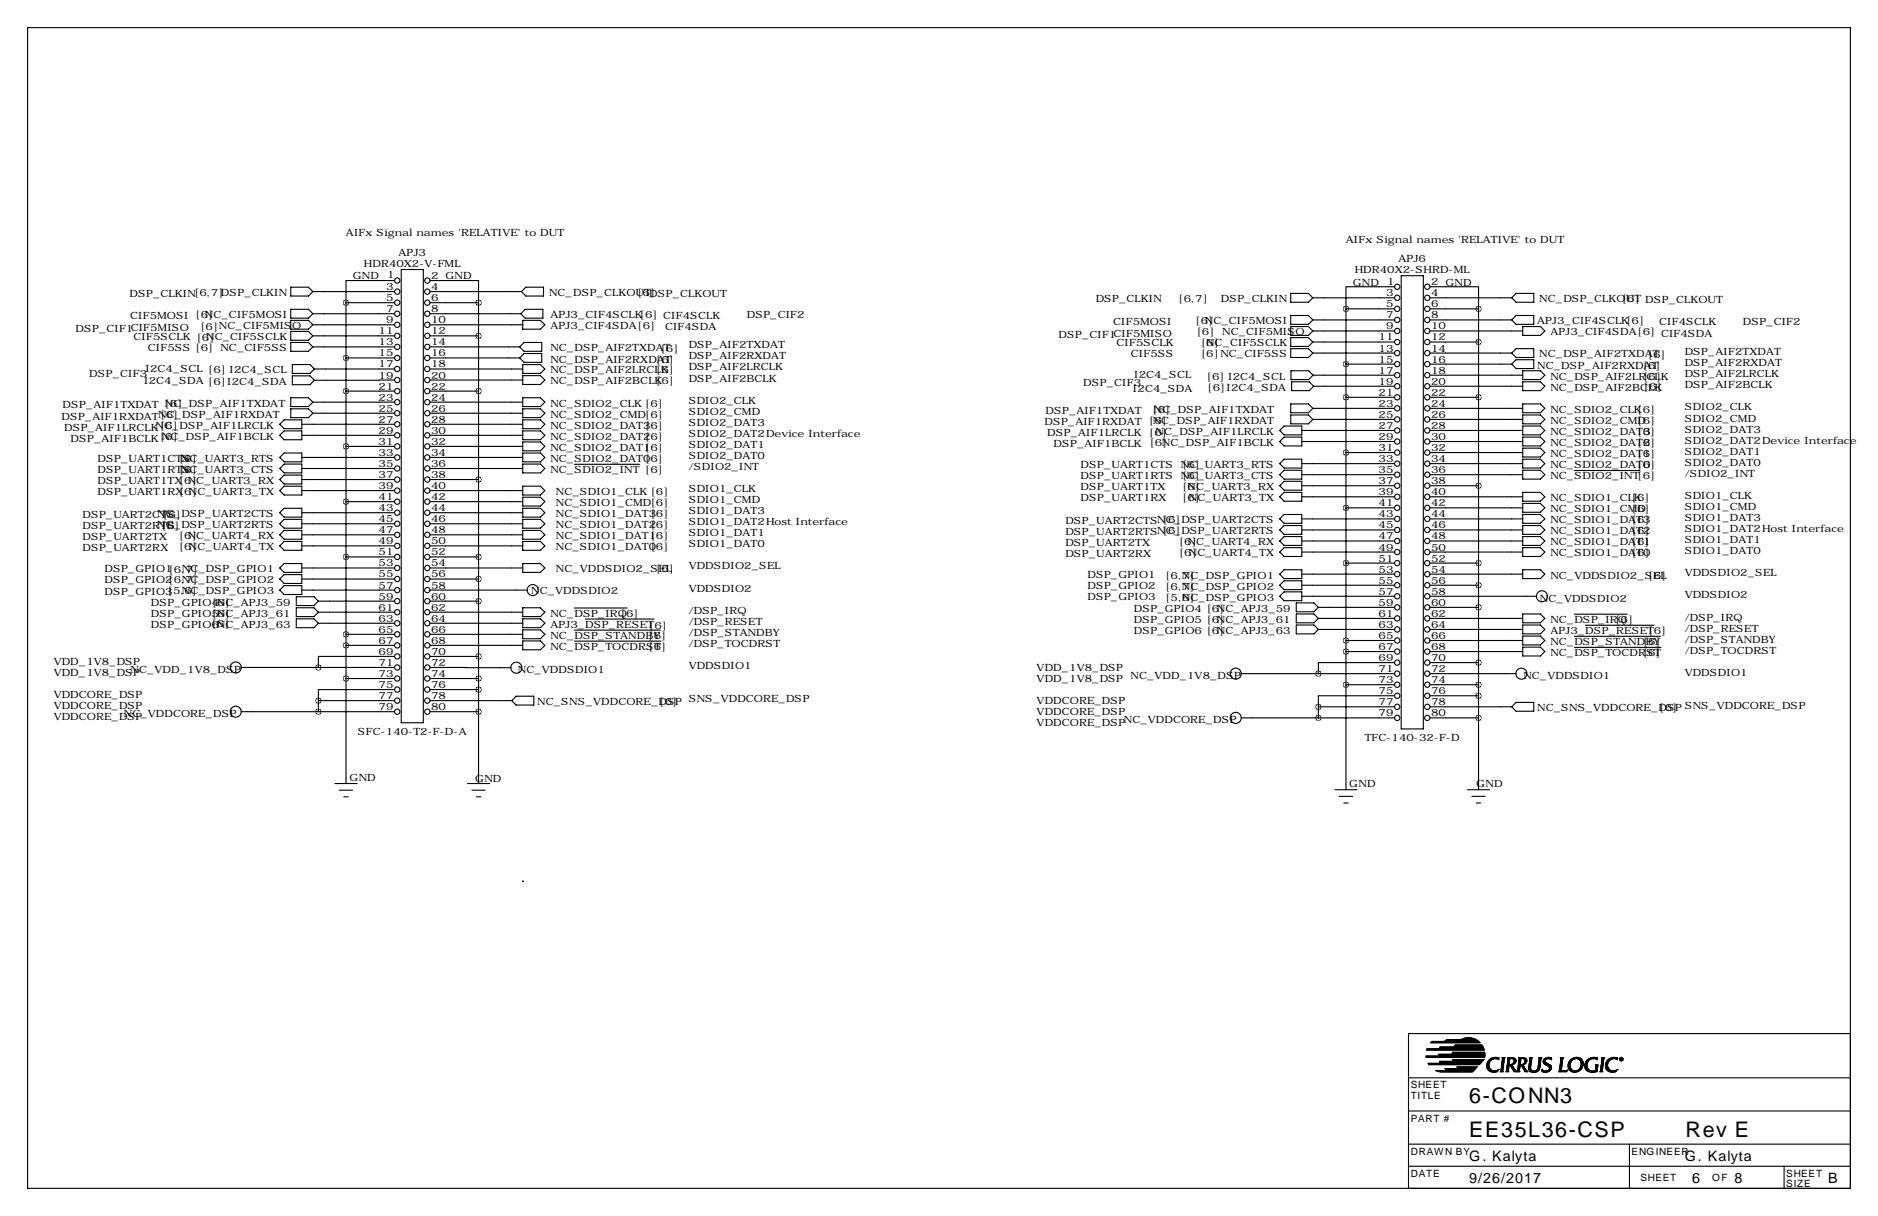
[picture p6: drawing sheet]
<svg xmlns="http://www.w3.org/2000/svg" width="432mm" height="279mm" viewBox="0 0 432 279" stroke-linecap="round" stroke-linejoin="round" font-family="sans-serif">
<defs><g id="words">
<g font-size="4.9">
<text x="337.8" y="253.5">6-CONN3</text>
<text x="337.8" y="261.1">EE35L36-CSP</text>
<text x="387.6" y="261.1">Rev E</text>
</g>
<g font-size="3.3">
<text x="337.8" y="266.8">G. Kalyta</text>
<text x="387.3" y="266.8">G. Kalyta</text>
<text x="337.8" y="271.9">9/26/2017</text>
<text x="389.1" y="271.9">6</text>
<text x="398.8" y="271.9">8</text>
<text x="420.4" y="271.9">B</text>
</g>
<g font-size="2.3">
<text x="79.6" y="54.3">AIFx Signal names 'RELATIVE' to DUT</text>
<text x="91.6" y="58.9">APJ3</text>
<text x="309.5" y="55.7">AIFx Signal names 'RELATIVE' to DUT</text>
<text x="81.1" y="64.2">GND</text>
<text x="83.7" y="61.4">HDR40X2-V-FML</text>
<text x="89" y="64">1</text>
<text x="99.1" y="64.1">2 GND</text>
<text x="311" y="65.6">GND</text>
<text x="311.5" y="62.8">HDR40X2-SHRD-ML</text>
<text x="318.9" y="65.4">1</text>
<text x="321.6" y="60.3">APJ6</text>
<text x="329" y="65.5">2 GND</text>
<text x="29.8" y="68.2">DSP_CLKIN[6,7]DSP_CLKIN</text>
<text x="88.8" y="66.6">3</text>
<text x="88.8" y="69.2">5</text>
<text x="88.8" y="71.7">7</text>
<text x="99.1" y="66.6">4</text>
<text x="99.1" y="69.2">6</text>
<text x="99.1" y="71.7">8</text>
<text x="126.2" y="68">NC_DSP_CLKOUTDSP_CLKOUT</text>
<text x="146.6" y="68">[6]</text>
<text x="251.9" y="69.5">DSP_CLKIN</text>
<text x="271" y="69.4">[6,7]</text>
<text x="280.7" y="69.4">DSP_CLKIN</text>
<text x="318.7" y="68.1">3</text>
<text x="318.7" y="70.6">5</text>
<text x="329" y="68.1">4</text>
<text x="329" y="70.6">6</text>
<text x="353.9" y="69.4">NC_DSP_CLKOUT DSP_CLKOUT</text>
<text x="373" y="69.4">[6]</text>
<text x="17.4" y="76.3">DSP_CIF1CIF5MISO</text>
<text x="29.9" y="73.4">CIF5MOSI [6]</text>
<text x="46.1" y="75.8">[6]NC_CIF5MISO</text>
<text x="47.1" y="73.1">NC_CIF5MOSI</text>
<text x="87" y="76.8">11</text>
<text x="88.8" y="74.3">9</text>
<text x="99.1" y="74.3">10</text>
<text x="99.1" y="76.8">12</text>
<text x="126.5" y="75.6">APJ3_CIF4SDA[6]</text>
<text x="126.6" y="73">APJ3_CIF4SCLK[6] CIF4SCLK</text>
<text x="152.9" y="75.8">CIF4SDA</text>
<text x="171.7" y="73.1">DSP_CIF2</text>
<text x="243.4" y="77.6">DSP_CIF1CIF5MISO</text>
<text x="256" y="74.7">CIF5MOSI</text>
<text x="274.9" y="74.5">[6]</text>
<text x="275.2" y="77.1">[6]</text>
<text x="277" y="74.5">NC_CIF5MOSI</text>
<text x="281" y="77.1">NC_CIF5MISO</text>
<text x="318.7" y="73.2">7</text>
<text x="318.7" y="75.7">9</text>
<text x="329" y="73.2">8</text>
<text x="329" y="75.7">10</text>
<text x="353.4" y="74.5">APJ3_CIF4SCLK[6]</text>
<text x="356.5" y="77.1">APJ3_CIF4SDA[6] CIF4SDA</text>
<text x="381.5" y="74.8">CIF4SCLK</text>
<text x="400.7" y="74.6">DSP_CIF2</text>
<text x="30.7" y="78.1">CIF5SCLK [6]</text>
<text x="34" y="80.7">CIF5SS [6] NC_CIF5SS</text>
<text x="47.4" y="78.2">NC_CIF5SCLK</text>
<text x="87" y="79.3">13</text>
<text x="87" y="81.9">15</text>
<text x="99.1" y="79.3">14</text>
<text x="99.1" y="81.9">16</text>
<text x="126.5" y="80.8">NC_DSP_AIF2TXDAT</text>
<text x="126.5" y="83.3">NC_DSP_AIF2RXDAT</text>
<text x="150.9" y="83.3">[6]</text>
<text x="151.9" y="80.8">[6]</text>
<text x="158.3" y="80">DSP_AIF2TXDAT</text>
<text x="158.3" y="82.6">DSP_AIF2RXDAT</text>
<text x="256.7" y="79.4">CIF5SCLK</text>
<text x="260" y="82">CIF5SS</text>
<text x="276.2" y="79.6">[6]</text>
<text x="276.2" y="82.1">[6]NC_CIF5SS</text>
<text x="277.3" y="79.6">NC_CIF5SCLK</text>
<text x="317" y="78.2">11</text>
<text x="317" y="80.8">13</text>
<text x="317" y="83.3">15</text>
<text x="329" y="78.2">12</text>
<text x="329" y="80.8">14</text>
<text x="329" y="83.3">16</text>
<text x="353.9" y="82.1">NC_DSP_AIF2TXDAT</text>
<text x="378.9" y="82.3">[6]</text>
<text x="387.3" y="81.6">DSP_AIF2TXDAT</text>
<text x="20.5" y="86.5">DSP_CIF3</text>
<text x="33.2" y="88.2">I2C4_SDA [6]I2C4_SDA</text>
<text x="33.5" y="85.4">I2C4_SCL [6] I2C4_SCL</text>
<text x="87" y="84.4">17</text>
<text x="87" y="87">19</text>
<text x="87" y="89.5">21</text>
<text x="99.1" y="84.4">18</text>
<text x="99.1" y="87">20</text>
<text x="99.1" y="89.5">22</text>
<text x="126.5" y="85.8">NC_DSP_AIF2LRCLK</text>
<text x="126.5" y="88.3">NC_DSP_AIF2BCLK</text>
<text x="150.9" y="85.8">[6]</text>
<text x="150.9" y="88.3">[6]</text>
<text x="158.3" y="85.1">DSP_AIF2LRCLK</text>
<text x="158.3" y="87.7">DSP_AIF2BCLK</text>
<text x="249.1" y="88.7">DSP_CIF3</text>
<text x="260.8" y="86.9">I2C4_SCL</text>
<text x="277.5" y="87.2">[6] I2C4_SCL</text>
<text x="277.7" y="89.8">[6]I2C4_SDA</text>
<text x="317" y="85.9">17</text>
<text x="317" y="88.4">19</text>
<text x="329" y="85.9">18</text>
<text x="329" y="88.4">20</text>
<text x="353.4" y="84.7">NC_DSP_AIF2RXDAT</text>
<text x="356.5" y="87.2">NC_DSP_AIF2LRCLK</text>
<text x="356.5" y="89.8">NC_DSP_AIF2BCLK</text>
<text x="377.8" y="84.7">[6]</text>
<text x="377.9" y="87.3">[6]</text>
<text x="378" y="89.7">[6]</text>
<text x="387.3" y="84.2">DSP_AIF2RXDAT</text>
<text x="387.3" y="86.7">DSP_AIF2LRCLK</text>
<text x="387.3" y="89.2">DSP_AIF2BCLK</text>
<text x="14.4" y="93.9">DSP_AIF1TXDAT [6]</text>
<text x="36.9" y="96">[6]</text>
<text x="37.9" y="93.4">NC_DSP_AIF1TXDAT</text>
<text x="87" y="92">23</text>
<text x="87" y="94.6">25</text>
<text x="99.1" y="92">24</text>
<text x="99.1" y="94.6">26</text>
<text x="126.5" y="93.4">NC_SDIO2_CLK [6]</text>
<text x="126.5" y="96">NC_SDIO2_CMD[6]</text>
<text x="158.3" y="92.7">SDIO2_CLK</text>
<text x="158.3" y="95.3">SDIO2_CMD</text>
<text x="240.4" y="95.2">DSP_AIF1TXDAT</text>
<text x="260.5" y="90.1">I2C4_SDA</text>
<text x="265" y="94.8">[6]</text>
<text x="265.3" y="94.8">NC_DSP_AIF1TXDAT</text>
<text x="317" y="90.9">21</text>
<text x="317" y="93.5">23</text>
<text x="329" y="90.9">22</text>
<text x="329" y="93.5">24</text>
<text x="356.5" y="94.8">NC_SDIO2_CLK[6]</text>
<text x="387.3" y="94.3">SDIO2_CLK</text>
<text x="14.1" y="96.4">DSP_AIF1RXDATNC_DSP_AIF1RXDAT</text>
<text x="14.8" y="98.9">DSP_AIF1LRCLKNC_DSP_AIF1LRCLK</text>
<text x="16.2" y="101.5">DSP_AIF1BCLK[6]</text>
<text x="36.8" y="98.6">[6]</text>
<text x="37.2" y="101">NC_DSP_AIF1BCLK</text>
<text x="87" y="97.1">27</text>
<text x="87" y="99.7">29</text>
<text x="99.1" y="97.1">28</text>
<text x="99.1" y="99.7">30</text>
<text x="126.5" y="101">NC_SDIO2_DAT2</text>
<text x="126.5" y="98.5">NC_SDIO2_DAT3</text>
<text x="148.4" y="101">[6]</text>
<text x="148.4" y="98.5">[6]</text>
<text x="158.3" y="97.8">SDIO2_DAT3</text>
<text x="158.3" y="100.4">SDIO2_DAT2Device Interface</text>
<text x="240.1" y="97.7">DSP_AIF1RXDAT</text>
<text x="240.8" y="100.3">DSP_AIF1LRCLK</text>
<text x="264.2" y="97.4">[6]</text>
<text x="264.2" y="100.1">[6]</text>
<text x="265" y="97.4">NC_DSP_AIF1RXDAT</text>
<text x="265.7" y="99.9">NC_DSP_AIF1LRCLK</text>
<text x="317" y="96">25</text>
<text x="317" y="98.6">27</text>
<text x="317" y="101.1">29</text>
<text x="329" y="96">26</text>
<text x="329" y="98.6">28</text>
<text x="329" y="101.1">30</text>
<text x="356.5" y="97.4">NC_SDIO2_CMD</text>
<text x="356.5" y="99.9">NC_SDIO2_DAT3</text>
<text x="376.5" y="97.4">[6]</text>
<text x="376.5" y="99.9">[6]</text>
<text x="387.3" y="96.9">SDIO2_CMD</text>
<text x="387.3" y="99.4">SDIO2_DAT3</text>
<text x="387.3" y="101.9">SDIO2_DAT2Device Interface</text>
<text x="22.5" y="106.2">DSP_UART1CTS</text>
<text x="41.2" y="106.1">[6]</text>
<text x="41.6" y="106.1">NC_UART3_RTS</text>
<text x="87" y="102.2">31</text>
<text x="87" y="104.7">33</text>
<text x="87" y="107.3">35</text>
<text x="99.1" y="102.2">32</text>
<text x="99.1" y="104.7">34</text>
<text x="99.1" y="107.3">36</text>
<text x="126.5" y="103.6">NC_SDIO2_DAT1</text>
<text x="126.5" y="106.1">NC_SDIO2_DAT0</text>
<text x="148.4" y="103.6">[6]</text>
<text x="148.4" y="106.1">[6]</text>
<text x="158.3" y="102.9">SDIO2_DAT1</text>
<text x="158.3" y="105.4">SDIO2_DAT0</text>
<text x="158.3" y="108">/SDIO2_INT</text>
<text x="242.2" y="102.8">DSP_AIF1BCLK</text>
<text x="248.5" y="107.5">DSP_UART1CTS</text>
<text x="264.3" y="102.5">[6]</text>
<text x="267.1" y="102.5">NC_DSP_AIF1BCLK</text>
<text x="271.5" y="107.5">NC_UART3_RTS</text>
<text x="271.9" y="107.5">[6]</text>
<text x="317" y="103.6">31</text>
<text x="317" y="106.2">33</text>
<text x="329" y="103.6">32</text>
<text x="329" y="106.2">34</text>
<text x="356.5" y="102.5">NC_SDIO2_DAT2</text>
<text x="356.5" y="105">NC_SDIO2_DAT1</text>
<text x="356.5" y="107.5">NC_SDIO2_DAT0</text>
<text x="376.5" y="102.5">[6]</text>
<text x="376.5" y="105">[6]</text>
<text x="376.5" y="107.5">[6]</text>
<text x="387.3" y="104.5">SDIO2_DAT1</text>
<text x="387.3" y="107">SDIO2_DAT0</text>
<text x="22.5" y="108.8">DSP_UART1RTS</text>
<text x="22.5" y="111.3">DSP_UART1TX[6]</text>
<text x="22.5" y="113.8">DSP_UART1RX NC_UART3_TX</text>
<text x="41.2" y="108.7">[6]</text>
<text x="41.2" y="113.7">[6]</text>
<text x="41.6" y="108.7">NC_UART3_CTS</text>
<text x="43.1" y="111.2">NC_UART3_RX</text>
<text x="87" y="109.8">37</text>
<text x="87" y="112.4">39</text>
<text x="99.1" y="109.8">38</text>
<text x="99.1" y="112.4">40</text>
<text x="126.5" y="108.7">NC_SDIO2_INT [6]</text>
<text x="127.8" y="113.7">NC_SDIO1_CLK [6]</text>
<text x="158.3" y="113.1">SDIO1_CLK</text>
<text x="248.5" y="110.1">DSP_UART1RTS</text>
<text x="248.5" y="112.6">DSP_UART1TX</text>
<text x="271.5" y="110.1">NC_UART3_CTS</text>
<text x="271.9" y="110.1">[6]</text>
<text x="271.9" y="112.6">[6]</text>
<text x="273.1" y="112.6">NC_UART3_RX</text>
<text x="317" y="108.7">35</text>
<text x="317" y="111.3">37</text>
<text x="317" y="113.8">39</text>
<text x="329" y="108.7">36</text>
<text x="329" y="111.3">38</text>
<text x="329" y="113.8">40</text>
<text x="356.5" y="110.1">NC_SDIO2_INT[6]</text>
<text x="387.3" y="109.6">/SDIO2_INT</text>
<text x="18.9" y="119.1">DSP_UART2CTS</text>
<text x="36.2" y="118.8">NC_DSP_UART2CTS</text>
<text x="37.5" y="118.9">[6]</text>
<text x="87" y="114.9">41</text>
<text x="87" y="117.4">43</text>
<text x="87" y="120">45</text>
<text x="99.1" y="114.9">42</text>
<text x="99.1" y="117.4">44</text>
<text x="99.1" y="120">46</text>
<text x="127.8" y="116.3">NC_SDIO1_CMD[6]</text>
<text x="127.8" y="118.8">NC_SDIO1_DAT3</text>
<text x="149.6" y="118.8">[6]</text>
<text x="158.3" y="115.6">SDIO1_CMD</text>
<text x="158.3" y="118.1">SDIO1_DAT3</text>
<text x="248.5" y="115.2">DSP_UART1RX</text>
<text x="271.9" y="115.2">[6]</text>
<text x="273.3" y="115.2">NC_UART3_TX</text>
<text x="317" y="116.3">41</text>
<text x="317" y="118.9">43</text>
<text x="329" y="116.3">42</text>
<text x="329" y="118.9">44</text>
<text x="356.5" y="115.2">NC_SDIO1_CLK</text>
<text x="356.5" y="117.7">NC_SDIO1_CMD</text>
<text x="375.2" y="115.2">[6]</text>
<text x="375.2" y="117.7">[6]</text>
<text x="387.3" y="114.6">SDIO1_CLK</text>
<text x="387.3" y="117.2">SDIO1_CMD</text>
<text x="387.3" y="119.7">SDIO1_DAT3</text>
<text x="18.9" y="121.6">DSP_UART2RTS</text>
<text x="18.9" y="124.2">DSP_UART2TX</text>
<text x="36.2" y="121.4">NC_DSP_UART2RTS</text>
<text x="37.2" y="121.6">[6]</text>
<text x="41.2" y="123.9">[6]</text>
<text x="43.1" y="123.9">NC_UART4_RX</text>
<text x="87" y="122.5">47</text>
<text x="87" y="125.1">49</text>
<text x="99.1" y="122.5">48</text>
<text x="99.1" y="125.1">50</text>
<text x="127.8" y="121.4">NC_SDIO1_DAT2</text>
<text x="127.8" y="123.9">NC_SDIO1_DAT1</text>
<text x="149.6" y="121.4">[6]</text>
<text x="149.6" y="123.9">[6]</text>
<text x="158.3" y="120.7">SDIO1_DAT2Host Interface</text>
<text x="158.3" y="123.2">SDIO1_DAT1</text>
<text x="158.3" y="125.8">SDIO1_DAT0</text>
<text x="245" y="120.4">DSP_UART2CTSNC_DSP_UART2CTS</text>
<text x="245" y="122.9">DSP_UART2RTSNC_DSP_UART2RTS</text>
<text x="245" y="125.5">DSP_UART2TX</text>
<text x="267.4" y="120.2">[6]</text>
<text x="267.4" y="122.6">[6]</text>
<text x="271.1" y="125.3">[6]</text>
<text x="273.1" y="125.3">NC_UART4_RX</text>
<text x="317" y="121.4">45</text>
<text x="317" y="124">47</text>
<text x="329" y="121.4">46</text>
<text x="329" y="124">48</text>
<text x="356.5" y="122.8">NC_SDIO1_DAT2</text>
<text x="356.5" y="125.3">NC_SDIO1_DAT1</text>
<text x="356.5" y="120.2">NC_SDIO1_DAT3</text>
<text x="375.2" y="122.8">[6]</text>
<text x="375.2" y="125.3">[6]</text>
<text x="375.2" y="120.2">[6]</text>
<text x="387.3" y="122.3">SDIO1_DAT2Host Interface</text>
<text x="387.3" y="124.8">SDIO1_DAT1</text>
<text x="18.9" y="126.7">DSP_UART2RX</text>
<text x="24" y="131.5">DSP_GPIO1[6,7]</text>
<text x="41.2" y="126.4">[6]</text>
<text x="41.8" y="131.5">NC_DSP_GPIO1</text>
<text x="43.4" y="126.4">NC_UART4_TX</text>
<text x="87" y="127.6">51</text>
<text x="87" y="130.1">53</text>
<text x="99.1" y="127.6">52</text>
<text x="99.1" y="130.1">54</text>
<text x="127.8" y="126.4">NC_SDIO1_DAT0</text>
<text x="127.8" y="131.5">NC_VDDSDIO2_SEL</text>
<text x="149.6" y="126.4">[6]</text>
<text x="150.9" y="131.5">[6]</text>
<text x="158.3" y="130.8">VDDSDIO2_SEL</text>
<text x="245" y="128">DSP_UART2RX</text>
<text x="271.1" y="127.9">[6]</text>
<text x="273.3" y="127.9">NC_UART4_TX</text>
<text x="317" y="126.5">49</text>
<text x="317" y="129">51</text>
<text x="317" y="131.6">53</text>
<text x="329" y="126.5">50</text>
<text x="329" y="129">52</text>
<text x="329" y="131.6">54</text>
<text x="356.5" y="127.9">NC_SDIO1_DAT0</text>
<text x="375.2" y="127.9">[6]</text>
<text x="387.3" y="127.3">SDIO1_DAT0</text>
<text x="24" y="134.1">DSP_GPIO2[6,7]</text>
<text x="24" y="136.6">DSP_GPIO3</text>
<text x="38.6" y="136.4">[5,6]</text>
<text x="41.8" y="134.1">NC_DSP_GPIO2</text>
<text x="41.8" y="136.6">NC_DSP_GPIO3</text>
<text x="87" y="132.7">55</text>
<text x="87" y="135.2">57</text>
<text x="87" y="137.8">59</text>
<text x="99.1" y="132.7">56</text>
<text x="99.1" y="135.2">58</text>
<text x="99.1" y="137.8">60</text>
<text x="122.1" y="136.5">NC_VDDSDIO2</text>
<text x="158.3" y="135.9">VDDSDIO2</text>
<text x="250" y="135.4">DSP_GPIO2</text>
<text x="250" y="137.9">DSP_GPIO3</text>
<text x="250" y="132.8">DSP_GPIO1</text>
<text x="268" y="132.9">[6,7]</text>
<text x="268" y="135.5">[6,7]</text>
<text x="271.8" y="132.9">NC_DSP_GPIO1</text>
<text x="271.8" y="135.5">NC_DSP_GPIO2</text>
<text x="317" y="134.1">55</text>
<text x="317" y="136.7">57</text>
<text x="329" y="134.1">56</text>
<text x="329" y="136.7">58</text>
<text x="356.5" y="132.9">NC_VDDSDIO2_SEL</text>
<text x="379" y="132.9">[6]</text>
<text x="387.3" y="132.4">VDDSDIO2_SEL</text>
<text x="387.3" y="137.5">VDDSDIO2</text>
<text x="34.7" y="141.8">DSP_GPIO5NC_APJ3_61</text>
<text x="34.7" y="139.2">DSP_GPIO4NC_APJ3_59</text>
<text x="48.8" y="139.1">[6]</text>
<text x="48.8" y="141.7">[6]</text>
<text x="87" y="140.3">61</text>
<text x="87" y="142.8">63</text>
<text x="99.1" y="140.3">62</text>
<text x="99.1" y="142.8">64</text>
<text x="126.5" y="141.7">NC_DSP_IRQ</text>
<text x="142.8" y="141.7">[6]</text>
<text x="158.3" y="141">/DSP_IRQ</text>
<text x="158.3" y="143.5">/DSP_RESET</text>
<text x="260.7" y="143.1">DSP_GPIO5 [6]</text>
<text x="260.7" y="140.6">DSP_GPIO4 [6]</text>
<text x="268" y="138">[5,6]</text>
<text x="271.8" y="138">NC_DSP_GPIO3</text>
<text x="279.8" y="140.6">NC_APJ3_59</text>
<text x="279.8" y="143.1">NC_APJ3_61</text>
<text x="317" y="139.2">59</text>
<text x="317" y="141.7">61</text>
<text x="329" y="139.2">60</text>
<text x="329" y="141.7">62</text>
<text x="354.1" y="138.3">NC_VDDSDIO2</text>
<text x="356.5" y="143.1">NC_DSP_IRQ</text>
<text x="371.4" y="143.1">[6]</text>
<text x="387.3" y="142.6">/DSP_IRQ</text>
<text x="34.7" y="144.3">DSP_GPIO6NC_APJ3_63</text>
<text x="48.7" y="144.1">[6]</text>
<text x="87" y="145.4">65</text>
<text x="87" y="147.9">67</text>
<text x="99.1" y="145.4">66</text>
<text x="99.1" y="147.9">68</text>
<text x="126.5" y="144.2">APJ3_DSP_RESET</text>
<text x="126.5" y="146.8">NC_DSP_STANDBY</text>
<text x="126.5" y="149.3">NC_DSP_TOCDRST</text>
<text x="149.1" y="146.8">[6]</text>
<text x="149.1" y="149.3">[6]</text>
<text x="149.3" y="144.6">[6]</text>
<text x="158.3" y="146.1">/DSP_STANDBY</text>
<text x="158.3" y="148.6">/DSP_TOCDRST</text>
<text x="260.7" y="145.6">DSP_GPIO6 [6]</text>
<text x="279.8" y="145.6">NC_APJ3_63</text>
<text x="317" y="144.3">63</text>
<text x="317" y="146.8">65</text>
<text x="317" y="149.4">67</text>
<text x="329" y="144.3">64</text>
<text x="329" y="146.8">66</text>
<text x="329" y="149.4">68</text>
<text x="356.5" y="145.6">APJ3_DSP_RESET</text>
<text x="356.5" y="148.2">NC_DSP_STANDBY</text>
<text x="377.8" y="148.2">[6]</text>
<text x="379" y="145.6">[6]</text>
<text x="387.3" y="145.1">/DSP_RESET</text>
<text x="387.3" y="147.7">/DSP_STANDBY</text>
<text x="12.3" y="155.3">VDD_1V8_DSP</text>
<text x="12.3" y="152.8">VDD_1V8_DSP</text>
<text x="30" y="154.6">NC_VDD_1V8_DSP</text>
<text x="87" y="150.5">69</text>
<text x="87" y="153">71</text>
<text x="87" y="155.5">73</text>
<text x="99.1" y="150.5">70</text>
<text x="99.1" y="153">72</text>
<text x="99.1" y="155.5">74</text>
<text x="119.1" y="154.6">NC_VDDSDIO1</text>
<text x="158.3" y="153.7">VDDSDIO1</text>
<text x="238.4" y="154.1">VDD_1V8_DSP</text>
<text x="317" y="151.9">69</text>
<text x="317" y="154.4">71</text>
<text x="329" y="151.9">70</text>
<text x="329" y="154.4">72</text>
<text x="356.5" y="150.7">NC_DSP_TOCDRST</text>
<text x="377.8" y="150.7">[6]</text>
<text x="387.3" y="150.2">/DSP_TOCDRST</text>
<text x="387.3" y="155.3">VDDSDIO1</text>
<text x="12.3" y="160.4">VDDCORE_DSP</text>
<text x="87" y="158.1">75</text>
<text x="87" y="160.6">77</text>
<text x="99.1" y="158.1">76</text>
<text x="99.1" y="160.6">78</text>
<text x="123.5" y="162">NC_SNS_VDDCORE_DSP</text>
<text x="151.7" y="162">[6]</text>
<text x="158.3" y="161.3">SNS_VDDCORE_DSP</text>
<text x="238.4" y="161.7">VDDCORE_DSP</text>
<text x="238.4" y="156.6">VDD_1V8_DSP</text>
<text x="259.9" y="156.1">NC_VDD_1V8_DSP</text>
<text x="317" y="157">73</text>
<text x="317" y="159.5">75</text>
<text x="329" y="157">74</text>
<text x="329" y="159.5">76</text>
<text x="350.3" y="156.1">NC_VDDSDIO1</text>
<text x="12.3" y="165.5">VDDCORE_DSP</text>
<text x="12.3" y="162.9">VDDCORE_DSP</text>
<text x="28.5" y="164.8">NC_VDDCORE_DSP</text>
<text x="87" y="163.2">79</text>
<text x="99.1" y="163.2">80</text>
<text x="238.4" y="166.8">VDDCORE_DSP</text>
<text x="238.4" y="164.3">VDDCORE_DSP</text>
<text x="258.4" y="166.2">NC_VDDCORE_DSP</text>
<text x="317" y="162.1">77</text>
<text x="317" y="164.6">79</text>
<text x="329" y="162.1">78</text>
<text x="329" y="164.6">80</text>
<text x="353.4" y="163.4">NC_SNS_VDDCORE_DSP SNS_VDDCORE_DSP</text>
<text x="381.6" y="163.4">[6]</text>
<text x="82.3" y="168.8">SFC-140-T2-F-D-A</text>
<text x="313.8" y="170.3">TFC-140-32-F-D</text>
<text x="80.4" y="179.5">GND</text>
<text x="109.3" y="179.6">GND</text>
<text x="310.2" y="180.9">GND</text>
<text x="339.4" y="180.8">GND</text>
<text x="324.4" y="250.1">SHEET</text>
<text x="324.4" y="257.7">PART #</text>
<text x="324.4" y="252.6">TITLE</text>
<text x="324.4" y="265.3">DRAWN BY</text>
<text x="375.2" y="265.3">ENGINEER</text>
<text x="324.4" y="270.4">DATE</text>
<text x="377.2" y="271.5">SHEET</text>
<text x="393.7" y="271.5">OF</text>
<text x="410.7" y="270.4">SHEET</text>
<text x="410.7" y="272.7">SIZE</text>
</g>
</g></defs>
<g fill="none" stroke="#000" stroke-width=".23">
<path d="M328.9 239.6h11.5M328.9 239.6h11.4M329 239.5h11.3M329 239.5h11.2M329.1 239.4h11.1M329.1 239.4h11M329.2 239.3h10.9M332.1 239.2h7.9M332.2 239.2h7.7M332.3 239.1h7.5M332.4 239h7.3M332.5 239h7.1"/>
<path d="M332.6 238.9h6.9M332.7 238.9h6.7M336 238.8h3.2M336.2 238.7h2.9M336.3 238.7h2.7M336.4 238.6h2.5M336.5 238.6h2.2M336.8 238.5h1.7M337 238.5h1.4M327.9 242.8h13.5M327.9 242.7h13.5M327.9 242.6h13.5"/>
<path d="M327.9 243h13.5M327.9 242.9h13.5M328 241.3h13.3M328 241.2h13.3M328.1 241.1h13.1M328.1 241h13.1M328.1 240.9h13.1M328.3 244.3h12.2M328.4 244.4h12M328.4 244.3h12M328.4 244.4h11.9M328.5 244.7h11.6"/>
<path d="M328.5 244.6h11.7M330 246h8.9M330.1 246h8.7M330.3 246.1h8.5M330.4 246.1h8.3M330.6 246.2h8.1M330.7 246.2h7.9M330.7 242.6h10.7M330.7 242.5h10.7M330.7 242.4h10.7M330.7 242.3h10.7M330.7 242.2h10.7"/>
<path d="M331 243.9h9.8M331 243.8h9.9M331 240.9h10.1M331 240.8h10.1M331 244h9.7M331 240.7h10.1M331.1 244.1h9.5M331.1 244h9.6M331.1 240.7h10M331.1 240.6h10M331.1 244.2h9.4M331.1 244.2h9.5"/>
<path d="M331.1 240.5h9.9M331.3 246.3h7.2M332.2 245.5h7.1M332.2 245.6h7M332.3 245.6h6.9M332.3 245.7h6.8M332.4 245.7h6.7M332.5 245.8h6.6M332.6 245.8h6.4M332.7 245.9h6.2M333.9 242.2h7.5M333.9 242.1h7.5"/>
<path d="M333.9 242h7.5M333.9 241.9h7.5M333.9 241.8h7.5M334 241.8h7.4M334 243.4h7.3M334.1 243.6h7M334.1 243.5h7.1M334.1 243.7h6.9M334.2 243.8h6.7M334.3 240.5h6.7M334.4 240.4h6.5M334.4 240.3h6.5"/>
<path d="M334.5 240.3h6.4M334.5 240.2h6.3M334.6 240.1h6.1M334.9 245.1h4.8M335 245.2h4.6M335.1 245.3h4.4M335.2 245.4h4.2M335.3 245.5h4M340.3 244.5l-11.8 .1M341.1 243.6l-7 .1M341.8 245.2h.6M341.8 245.1h.6"/>
<path d="M341.8 245h.6M341.8 244.9h.5M341.8 244.8h.5M341.8 244.7h.5M341.8 244.6h.5M341.9 245.4h.6M341.9 245.3h.6M341.9 245.3h.5M341.9 244.5h.4M341.9 244.4h.5M341.9 244.3h.5M341.9 245.6h.7"/>
<path d="M341.9 245.5h.7M341.9 245.5h.6M341.9 244.2h.5M342 245.6h.7M342 244.1h.5M342 245.7h.8M342 245.7h.7M342 244h.6M342.1 245.8h.7M342.1 243.9h.5M342.1 245.8l.9 .1M342.1 243.8h.6"/>
<path d="M342.2 245.9h.9M342.2 243.8h.5M342.2 243.7h.5M342.2 246h1M342.3 246h2.1M342.3 243.6h.7M342.4 246.1h2M342.4 243.5h.6M342.4 243.5h.7M342.5 243.4h.7M342.5 246.2h1.8M342.5 244l-.5 .1"/>
<path d="M342.5 243.4h.8M342.6 243.3h.9M342.6 246.2h1.7M342.6 243.3h2M342.7 243.2h1.9M342.9 243.6l-.7 .1M342.9 243.1h1.8M343 246.3h1.1M343.1 243.1h1.6M343.2 246.4h.7M343.2 243h1.4M343.4 243h1"/>
<path d="M343.7 242.9h.3M344 246h.4M344.2 245.9h.3M344.2 243.3h.4M344.4 243.4h.2M344.5 245.8h.1M344.5 243.4h.1M344.6 245.8l-.3 .1M344.6 243.5h.1M344.6 245.7h.1M344.9 246.3h.8M345 246.2h.6"/>
<path d="M345 246.1h.6M345.1 246.1h.5M345.1 246h.4M345.1 245.9h.4M345.1 245.8h.4M345.1 245.8h.5M345.1 245.7h.5M345.1 245.6h.5M345.1 245.5h.5M345.2 245.5h.4M345.2 245.4h.4M345.2 245.3h.4"/>
<path d="M345.2 245.2h.4M345.2 245.1h.4M345.2 245h.5M345.2 244.9h.5M345.2 244.8h.5M345.3 244.7h.4M345.3 244.6h.4M345.3 244.5h.4M345.3 244.4h.4M345.3 244.3h.4M345.3 243h.8M345.3 244.2h.5"/>
<path d="M345.3 244.1h.5M345.3 244h.5M345.3 243.9h.5M345.3 243.1h.7M345.4 243.9h.4M345.4 243.8h.4M345.4 243.7h.4M345.4 243.6h.4M345.4 243.5h.4M345.4 243.2h.5M345.4 243.1h.6M345.4 243.4h.4"/>
<path d="M345.4 243.4h.5M345.4 243.3h.5M346.2 246.3h.8M346.3 246.2h.6M346.3 246.1h.6M346.4 246.1h.5M346.4 246h.5M346.4 245.9h.5M346.4 245.8h.5M346.4 245.7h.5M346.5 245.6h.4M346.5 245.5h.4"/>
<path d="M346.5 245.4h.4M346.5 245.3h.4M346.5 245.2h.4M346.5 245.1h.5M346.5 245h.5M346.5 244.9h.5M346.5 244.8h.5M346.6 244.7h.4M346.6 244.6h.4M346.6 244.5h.4M346.6 244.4h.4M346.6 243h1.4"/>
<path d="M346.6 244.3h.4M346.6 244.2h.5M346.6 244.1h.5M346.6 244h.5M346.6 243.1h1.5M346.7 243.9h.4M346.7 243.8h.4M346.7 243.7h.4M346.7 243.6h.4M346.7 243.2h1.7M346.7 243.1h1.5M346.7 243.5h.5"/>
<path d="M346.7 243.4h.5M346.7 243.3h.5M347.2 244.6h.7M347.2 244.8h.5M347.2 244.7h.5M347.2 244.7h.6M347.3 244.9h.5M347.3 244.8h.4M347.4 245.1h.5M347.4 245h.5M347.4 245.2h.6M347.5 245.3h.5"/>
<path d="M347.5 245.2h.5M347.6 245.4h.5M347.6 245.5h.5M347.7 245.6h.5M347.7 245.5h.5M347.7 244.4h.5M347.7 245.7h.6M347.7 243.3h.7M347.8 245.7h.5M347.8 244.4h.4M347.8 245.8l.6 .1M347.8 245.8h.5"/>
<path d="M347.8 244.3h.5M347.8 243.3h.7M347.9 244.3h.4M347.9 246h.6M347.9 245.9h.6M347.9 244.2h.5M347.9 243.4h.6M348 246h.6M348 244.2h.4M348 243.4h.5M348 246.1h.7M348 246.1h.6"/>
<path d="M348 244.1h.5M348 243.5h.6M348 243.5h.5M348.1 246.2h.6M348.1 243.6h.5M348.1 246.2l1.4 .1M348.1 244.5l-.7 .1M348.1 244h.4M348.1 243.9h.4M348.1 243.9h.5M348.1 243.8h.5M348.1 243.7h.5"/>
<path d="M348.5 244l-.4 .1M348.8 246.2h.6M348.8 246.1h.6M348.9 246.1h.5M348.9 246h.5M348.9 245.9h.5M348.9 245.8h.5M348.9 245.7h.5M348.9 245.6h.5M349 245.6h.4M349 245.5h.5M349 245.4h.5"/>
<path d="M349 245.3h.5M349 245.2h.5M349 245.1h.5M349 245h.5M349 244.9h.5M349 244.8h.5M349.1 244.8h.4M349.1 244.7h.4M349.1 244.7h.5M349.1 244.6h.5M349.1 244.5h.5M349.1 244.4h.5"/>
<path d="M349.1 243h1.4M349.1 244.3h.5M349.1 244.2h.5M349.1 244.1h.5M349.1 244h.5M349.1 243.1h1.5M349.2 243.9h.4M349.2 243.9h.5M349.2 243.8h.5M349.2 243.7h.5M349.2 243.6h.5M349.2 243.2h1.7"/>
<path d="M349.2 243.1h1.5M349.2 243.5h.5M349.2 243.4h.5M349.2 243.3h.5M349.7 244.7h.7M349.7 244.6h.8M349.8 244.8h.4M349.8 244.7h.4M349.8 244.9h.5M349.8 244.8h.5M349.9 245h.5M349.9 244.9h.4"/>
<path d="M349.9 245.1h.5M350 245.2h.5M350 245.1h.5M350 245.3h.5M350.1 245.3h.4M350.1 245.4h.5M350.2 245.5h.5M350.2 245.5h.4M350.2 245.6h.5M350.2 244.4h.5M350.3 245.7h.5M350.3 245.6h.4"/>
<path d="M350.3 243.3h.6M350.3 244.4h.4M350.4 245.8l.5 .1M350.4 245.8h.4M350.4 244.3h.4M350.4 243.3h.6M350.5 246h.5M350.5 245.9h.5M350.5 244.2h.4M350.5 243.4h.5M350.5 246.1h.7M350.5 246.1h.6"/>
<path d="M350.5 246h.6M350.5 244.1h.5M350.5 243.5h.5M350.6 246.2h.6M350.6 244h.4M350.6 243.6h.5M350.6 243.5h.5M350.6 246.2l.8 .1M350.6 244.5l-.7 .1M350.6 243.9h.4M350.6 243.9h.5M350.6 243.8h.5"/>
<path d="M350.6 243.7h.5M351 244l-.4 .1M351.5 245.8h.5M351.5 245.7h.5M351.5 245.6h.5M351.5 245.5h.4M351.5 245.4h.4M351.5 245.3h.4M351.5 245.2h.4M351.5 245.1h.4M351.5 245.9h.7M351.5 245.8l.6 .1"/>
<path d="M351.5 245h.5M351.5 244.9h.5M351.5 244.8h.5M351.5 244.7h.5M351.6 246h.7M351.6 244.7h.4M351.6 244.6h.4M351.6 244.5h.4M351.6 244.4h.4M351.6 244.3h.4M351.6 243h.8M351.6 246.1h2.1"/>
<path d="M351.6 246h.9M351.6 244.2h.4M351.6 244.1h.5M351.6 244h.5M351.6 243.9h.5M351.6 243.8h.5M351.6 243.1h.7M351.7 246.1h2M351.7 243.8h.4M351.7 243.7h.4M351.7 243.6h.4M351.7 243.5h.4"/>
<path d="M351.7 243.2h.5M351.7 243.1h.6M351.7 246.2h1.9M351.7 243.4h.4M351.7 243.4h.5M351.7 243.3h.5M351.8 246.2h1.7M352 246.3h1.3M352.2 246.4h.9M352.9 246h.9M353.1 246h.7M353.2 245.9h.6"/>
<path d="M353.3 245.9h.6M353.4 245.8h.5M353.4 245.7h.6M353.5 245.7h.5M353.5 245.6h.5M353.5 245.5h.5M353.6 245.5h.4M353.6 245.4h.4M353.6 245.3h.5M353.6 245.2h.5M353.6 245.1h.5M353.7 245.1h.4"/>
<path d="M353.7 245h.4M353.7 244.9h.4M353.7 244.8h.4M353.7 244.7h.4M353.7 244.6h.5M353.7 244.5h.5M353.7 244.4h.5M353.7 244.3h.5M353.7 243h.8M353.8 244.2h.4M353.8 244.1h.4M353.8 244h.4"/>
<path d="M353.8 243.9h.4M353.8 243.1h.7M353.8 243.8h.5M353.8 243.7h.5M353.8 243.6h.5M353.8 243.2h.6M353.8 243.1h.6M353.9 243.5h.4M353.9 243.4h.4M353.9 243.3h.4M354.5 245.7h.1M354.5 245.8l.3 .1"/>
<path d="M354.5 245.8h.1M354.5 246.2h1.6M354.5 246.2h1.7M354.5 246.1h1.8M354.5 246h.8M354.5 246h.5M354.5 245.9h.4M354.8 246.3h1.1M354.8 244l.6 .1M354.8 244h.6M354.8 243.9h.5M354.8 243.8h.5"/>
<path d="M354.8 244.2h.8M354.8 244.1h.7M354.8 243.7h.5M354.8 243.6h.5M354.9 244.3h.9M354.9 244.2h.8M354.9 243.5h.5M354.9 244.3h1M354.9 243.4h.6M355 246.4h.7M355 244.4h1M355 243.4h.6"/>
<path d="M355 243.3h.7M355 244.4h1.1M355 243.3h1.8M355.1 244.5l1.1 .1M355.1 243.2h1.7M355.2 244.6h1.1M355.2 243.1h1.6M355.3 244.7h1.1M355.3 243.1h1.5M355.4 244.7h1.1M355.4 243h1.4M355.5 244.8h1"/>
<path d="M355.6 246h.8M355.6 244.8h1M355.6 243h1M355.7 244.9h.9M355.8 246h.7M355.8 244.9h.9M355.9 245.9h.6M355.9 245h.8M355.9 242.9h.4M356 245.1h.7M356.1 245.8h.5M356.1 245.1h.7"/>
<path d="M356.2 245.7h.4M356.2 245.2h.6M356.2 245.7h.5M356.2 245.6h.5M356.2 245.3h.6M356.3 245.5h.4M356.3 245.5h.5M356.3 245.4h.5M356.3 243.3h.5M356.5 243.4h.2M356.6 245.8l-.6 .1M356.6 243.4h.1"/>
<path d="M356.6 243.5h.1M356.7 243.5h.1M358.4 246.2h1.9M358.5 246.1h1.8M358.5 246h1.8M358.5 246h.9M358.5 245.9h.6M358.5 245.8h.5M358.6 245.8h.4M358.6 245.7h.4M358.6 245.7h.5M358.6 245.6h.5"/>
<path d="M358.6 245.5h.5M358.6 245.4h.5M358.6 245.3h.5M358.6 245.2h.5M358.6 245.1h.5M358.6 245h.5M358.7 244.9h.5M358.7 244.8h.5M358.7 244.7h.5M358.7 244.6h.5M358.7 243h.9M358.7 244.5h.5"/>
<path d="M358.7 244.4h.5M358.7 244.3h.5M358.7 244.2h.5M358.7 244.1h.5M358.8 244h.5M358.8 243.9h.5M358.8 243.8h.5M358.8 243.1h.6M358.8 243.1h.7M358.9 243.7h.4M358.9 243.6h.4M358.9 243.5h.4"/>
<path d="M358.9 243.4h.4M358.9 243.3h.5M359.3 244l-.5 .1M359.4 243.2h-.5M359.9 246h.5M360.2 245.9h.2M360.3 246.2l-2 .1M360.3 245.9h.1M360.4 245.8h.1M360.5 245.2h.6M360.5 245.1h.6M360.5 245.1h.5"/>
<path d="M360.5 245h.5M360.5 244.9h.5M360.5 244.8h.5M360.5 244.7h.5M360.5 244.6h.5M360.6 245.4h.6M360.6 245.3h.5M360.6 245.2h.5M360.6 244.4h.5M360.6 244.3h.5M360.6 245.5h.6M360.6 244.2h.5"/>
<path d="M360.7 245.6h.6M360.7 245.6h.5M360.7 244.1h.5M360.7 245.7h.6M360.7 244h.5M360.8 245.8h.6M360.8 243.9h.5M360.8 245.8l.7 .1M360.8 243.8h.5M360.9 245.9h.7M360.9 243.8h.5M360.9 246h.8"/>
<path d="M360.9 243.7h.5M361 246h.9M361 243.6h.6M361.1 246.1h2M361.1 244.5l-.5 .1M361.1 243.5h.5M361.1 246.1h1.9M361.1 243.5h.6M361.2 243.4h.6M361.2 246.2h1.7M361.2 244l-.5 .1M361.2 243.4h.7"/>
<path d="M361.3 246.2h1.6M361.3 243.3h.8M361.4 243.3h1M361.4 243.2h2.1M361.5 246.3h1.1M361.5 243.6l-.6 .1M361.6 243.1h1.8M361.7 246.4h.7M361.7 243.1h1.6M361.8 243h1.3M362 243h1M362.3 246h.9"/>
<path d="M362.3 242.9h.5M362.6 246h.7M362.6 243.3h1M362.7 245.9h.6M362.8 243.3h.8M362.9 245.8h.6M362.9 243.4h.8M363 245.7h.5M363 243.4h.7M363.1 245.7h.5M363.1 243.5h.6M363.1 245.6h.5"/>
<path d="M363.2 245.6h.4M363.2 245.5h.5M363.2 243.5h.6M363.2 243.6l.7 .1M363.2 243.6h.6M363.3 245.3h.5M363.3 243.8h.6M363.3 243.7h.6M363.4 245.2h.5M363.4 243.9h.5M363.4 243.8h.5M363.4 245.8l-.6 .1"/>
<path d="M363.4 245.1h.5M363.4 245h.5M363.4 244h.6M363.4 243.9h.6M363.5 244.9h.5M363.5 244.8h.5M363.5 244.2h.5M363.5 244.1h.5M363.5 244h.5M363.5 244.7h.5M363.5 244.6h.5M363.5 244.5h.5"/>
<path d="M363.5 244.4h.5M363.5 244.3h.5M363.8 245.4h-.5M364.4 245.3h.6M364.4 245.3h.5M364.4 245.2h.5M364.4 245.1h.5M364.4 245h.5M364.4 244.9h.5M364.4 244.8h.5M364.4 244.7h.5M364.4 244.6h.5"/>
<path d="M364.4 245.5h.6M364.4 245.4h.6M364.4 244.4h.5M364.4 244.3h.5M364.5 245.6h.7M364.5 245.5h.6M364.5 244.3h.4M364.5 244.2h.5M364.5 245.7h.7M364.5 244.1h.5M364.6 245.8h.7M364.6 245.7h.7"/>
<path d="M364.6 244h.5M364.6 245.8l.9 .1M364.6 243.9h.6M364.7 243.8h.5M364.7 245.9h.9M364.7 243.8h.6M364.7 243.7h.6M364.8 246h.9M364.8 246h1.2M364.9 246.1h2.3M364.9 243.6h.6M364.9 244.5l-.5 .1"/>
<path d="M364.9 243.5h.7M365 246.1h2.2M365 243.5h.6M365 243.4h.7M365.1 246.2h2.1M365.1 244l-.6 .1M365.1 243.4h.8M365.2 246.2h2M365.2 243.3h.8M365.3 243.3h2M365.4 243.2h1.9M365.4 243.6l-.6 .1"/>
<path d="M365.5 246.3h1.3M365.6 243.1h1.7M365.7 243.1h1.6M365.7 246.4h.8M365.8 243h1.5M366 243h1.2M366.3 246h.9M366.4 242.9h.4M366.7 246h.6M366.8 244.7h.6M366.8 245.9h.5M366.8 245.8h.5"/>
<path d="M366.8 245.7h.5M366.8 243.3h.4M366.9 245.6h.4M366.9 245.5h.4M366.9 245.4h.4M366.9 245.3h.4M366.9 244.8h.5M366.9 245.2h.5M366.9 245.1h.5M366.9 245h.5M366.9 244.9h.5M367 243.4h.2"/>
<path d="M367.1 243.4h.1M367.1 243.5h.1M367.2 243.5h.1M367.8 246.3h.8M367.9 246.2h.6M367.9 246.1h.6M367.9 246h.6M368 246h.5M368 245.9h.5M368 245.8h.5M368 245.7h.5M368 245.6h.5"/>
<path d="M368 245.5h.5M368 245.4h.5M368 245.3h.5M368.1 245.3h.4M368.1 245.2h.4M368.1 245.2h.5M368.1 245.1h.5M368.1 245h.5M368.1 244.9h.5M368.1 244.8h.5M368.1 244.7h.5M368.1 244.6h.5"/>
<path d="M368.1 243h.9M368.2 244.4h.4M368.2 244.4h.5M368.2 244.3h.5M368.2 244.2h.5M368.2 244.1h.5M368.2 244h.5M368.2 243.9h.5M368.2 243.8h.5M368.2 243.7h.5M368.2 243.1h.7M368.3 243.6h.5"/>
<path d="M368.3 243.5h.5M368.3 243.4h.5M368.3 243.3h.5M368.9 243.2h-.6M369.1 245.2h.6M369.1 245.1h.6M369.1 245h.6M369.1 244.9h.5M369.1 244.8h.5M369.1 244.7h.5M369.1 244.6h.5M369.2 245.4h.6"/>
<path d="M369.2 245.3h.6M369.2 245.3h.5M369.2 244.5h.5M369.2 244.4h.5M369.2 244.3h.5M369.2 245.5h.7M369.2 245.5h.6M369.2 244.2h.5M369.3 245.6h.7M369.3 245.6h.6M369.3 244.2h.4M369.3 244.1h.5"/>
<path d="M369.3 245.7h.8M369.3 245.7h.7M369.3 244h.6M369.4 245.8h.7M369.4 243.9h.5M369.4 245.8l.9 .1M369.4 243.8h.6M369.5 245.9h.9M369.5 243.8h.5M369.5 243.7h.6M369.6 246h.9M369.6 246h2.1"/>
<path d="M369.6 243.6h.6M369.7 246.1h2M369.7 243.5h.6M369.7 243.5h.7M369.8 243.4h.7M369.8 246.2h1.8M369.8 243.4h.8M369.9 243.3h.9M369.9 246.2h1.7M370 243.3h1.9M370 243.2h2M370.2 243.6l-.7 .1"/>
<path d="M370.2 246.3h1.1M370.2 243.1h1.8M370.3 243.1h1.7M370.4 246.4h.7M370.5 243h1.4M370.6 243h1.1M370.9 242.9h.4M371.2 246h.6M371.4 245.9h.4M371.4 243.3h.5M371.7 243.4h.2M371.8 245.8h.1"/>
<path d="M371.8 243.4h.1M371.9 245.8l-.3 .1M371.9 243.5h.1M371.9 245.7h.1M372.4 243.5h.1M372.4 243.4h.1M372.4 243.3h.1M372.4 243.6h.1M372.4 243.1h.1M372.5 243.6l.1 .1M372.5 243.2h-.1M372.5 243.1h.1"/>
<path d="M372.5 243h.1M372.6 243.7h.4M372.6 243h.4M372.6 243.8h.3M372.6 243.6h.1M372.6 243.5h.1M372.6 243.4h.1M372.6 243.4h.3M372.6 243.3h.1M372.6 243.1h.3M372.7 242.9h.1M372.8 243.5h.1"/>
<path d="M372.8 243.4h.1M372.8 243.3h.1M372.9 243.5h.1M372.9 243.6h.1M372.9 243.3h.1M372.9 243.2h.1M372.9 243.2h-.3M372.9 243h.1M373 243.7h.1M373 243.1h.1M373.1 243.6h.1M373.1 243.2h.1"/>
<path d="M373.1 243.1h.1M373.1 243.5h.1M373.1 243.4h.1M373.1 243.3h.1"/>
</g>
<g fill="none" stroke="#000" stroke-width=".25">
<path d="M6.3 6.4h419.1v266.6h-419.1zM66.9 66h4l1 1-1 1h-4zM66.9 71.1h4l1 1-1 1h-4zM66.9 73.6h4l1 1-1 1h-4zM66.9 76.1h4l1 1.1-1 1h-4zM66.9 78.7h4l1 1-1 1h-4zM71.9 67h18.8M71.9 72.1h18.8M71.9 74.6h18.8M71.9 77.2h18.8M71.9 79.7h18.8M79.6 69.5h11.1"/>
<path d="M79.6 69.5v110.5M90.7 64.5h-11.1v5M92.3 61.9h5v104.2h-5zM98.9 64.5h11.1v5M98.9 67h21M98.9 69.5h11.1M98.9 72.1h20.8M98.9 74.6h21.3M98.9 77.2h11.1M98.9 79.7h20.6M110 69.5v110.5M119.5 79.7l1-1h4.1v2h-4.1z"/>
<path d="M119.7 72.1l1.1-1h4v2h-4zM119.9 67l1-1h4.1v2h-4.1zM120.2 73.6h4.1l1 1-1 1h-4.1zM296.8 67.4h4l1.1 1-1.1 1h-4zM296.8 72.5h4l1.1 1-1.1 1h-4zM296.8 75h4l1.1 1-1.1 1.1h-4zM296.8 77.6h4l1.1 1-1.1 1h-4zM301.9 68.4h18.7M301.9 73.5h18.7M301.9 76h18.7M301.9 78.6h18.7M309.5 71h11.1"/>
<path d="M309.5 71v110.5M320.6 65.9h-11.1v5.1M322.2 63.3h5.1v104.2h-5.1zM328.8 65.9h11.2v5.1M328.8 68.4h18.8M328.8 71h11.2M328.8 73.5h18.8M328.8 76h21.3M328.8 78.6h11.2M340 71v110.5M347.6 73.5l1-1h4.1v2h-4.1zM348.6 67.4h4.1v2h-4.1l-1-1z"/>
<path d="M350.1 75h4.1l1 1-1 1.1h-4.1zM64.3 97.5l1-1h4.1v2h-4.1zM66.9 91.4h4l1 1-1 1h-4zM66.9 93.9h4l1 1-1 1.1h-4zM67.2 83.8h4.1l1 1-1 1h-4.1zM67.2 86.4h4.1l1 1-1 1h-4.1zM69.4 97.5h21.3M71.9 92.4h18.8M71.9 94.9h18.8M72.3 84.8h18.4M79.6 82.2h11.1M79.6 89.9h11.1"/>
<path d="M90.7 87.3l-18.4 .1M98.9 82.2h20.6M98.9 84.8h21.3M98.9 87.3h21.3M98.9 89.9h11.1M98.9 92.4h21.3M98.9 94.9h21.3M98.9 97.5h21.3M119.5 82.2l1-1h4.1v2.1h-4.1zM120.2 91.4h4.1l1 1-1 1h-4.1zM120.2 93.9h4.1l1 1-1 1.1h-4.1zM120.2 96.5h4.1l1 1-1 1h-4.1z"/>
<path d="M120.2 99h4.1l1 1-1 1h-4.1zM120.2 83.8h4.1l1 1-1 1h-4.1zM120.2 86.3h4.1l1 1-1 1h-4.1zM295.2 97.9h4.1v2h-4.1l-1-1zM296.8 92.8h4l1.1 1-1.1 1h-4zM296.8 80.1h4l1.1 1-1.1 1h-4zM296.8 95.4h4l1.1 1-1.1 1h-4zM296.8 85.2h4.1l1 1-1 1h-4.1zM297 87.7h4l1.1 1-1.1 1.1h-4zM299.3 98.9h21.3M301.9 81.1h18.7M301.9 93.8h18.7"/>
<path d="M301.9 96.4h18.7M301.9 86.2h18.7M302.1 88.7h18.5M309.5 83.7h11.1M309.5 91.3h11.1M328.8 81.1h18.8M328.8 83.7h18.8M328.8 86.2h21.3M328.8 88.7h21.3M328.8 91.3h11.2M328.8 93.8h21.3M328.8 96.4h21.3"/>
<path d="M328.8 98.9h21.3M348.6 80.1h4.1v2h-4.1l-1-1zM348.6 82.7h4.1v2h-4.1l-1-1zM350.1 92.8h4.1l1 1-1 1h-4.1zM350.1 95.4h4.1l1 1-1 1h-4.1zM350.1 97.9h4.1l1 1-1 1h-4.1zM350.1 87.7h4.1l1 1-1 1.1h-4.1zM350.1 85.2h4.1l1 1-1 1h-4.1zM64.3 100l1-1h4.1v2h-4.1zM64.3 105.1l1-1h4.1v2h-4.1zM64.3 107.6l1-1h4.1v2.1h-4.1zM64.3 110.2l1-1h4.1v2h-4.1z"/>
<path d="M64.3 112.7l1-1h4.1v2h-4.1zM64.3 117.8l1-1h4.1v2h-4.1zM69.4 100h21.3M69.4 105.1h21.3M69.4 107.6h21.3M69.4 110.2h21.3M69.4 112.7h21.3M69.4 117.8h21.3M79.6 102.6h11.1M79.6 115.3h11.1M98.9 100h21.3M98.9 102.6h21.3"/>
<path d="M98.9 105.1h21.3M98.9 107.6h21.3M98.9 110.2h11.1M98.9 112.7h21.3M98.9 115.3h21.3M98.9 117.8h21.3M120.2 104.1h4.1l1 1-1 1h-4.1zM120.2 106.6h4.1l1 1-1 1.1h-4.1zM120.2 111.7h4.1l1 1-1 1h-4.1zM120.2 116.8h4.1l1 1-1 1h-4.1zM120.2 119.3h4.1l1 1-1 1.1h-4.1zM120.2 101.5h4.1l1 1.1-1 1h-4.1z"/>
<path d="M120.2 114.2h4.1l1 1.1-1 1h-4.1zM132.1 106.7h15M294.2 101.4l1-1h4.1v2.1h-4.1zM294.2 106.5l1-1h4.1v2h-4.1zM294.2 109.1l1-1h4.1v2h-4.1zM294.2 111.6l1-1h4.1v2h-4.1zM294.2 114.1l1-1h4.1v2.1h-4.1zM294.2 119.2l1-1h4.1v2h-4.1zM299.3 101.4h21.3M299.3 106.5h21.3M299.3 109.1h21.3M299.3 111.6h21.3"/>
<path d="M299.3 114.1h21.3M299.3 119.2h21.3M309.5 104h11.1M309.5 116.7h11.1M328.8 101.4h21.3M328.8 104h21.3M328.8 106.5h21.3M328.8 109.1h21.3M328.8 111.6h11.2M328.8 114.1h21.3M328.8 116.7h21.3M328.8 119.2h21.3"/>
<path d="M350.1 105.5h4.1l1 1-1 1h-4.1zM350.1 108.1h4.1l1 1-1 1h-4.1zM350.1 113.1h4.1l1 1-1 1.1h-4.1zM350.1 118.2h4.1l1 1-1 1h-4.1zM350.1 100.4h4.1l1 1-1 1.1h-4.1zM350.1 103h4.1l1 1-1 1h-4.1zM350.1 115.7h4.1l1 1-1 1h-4.1zM362 108.1h15M64.3 120.3l1-1h4.1v2.1h-4.1zM64.3 122.9l1-1h4.1v2h-4.1zM64.3 125.4l1-1h4.1v2h-4.1zM64.3 130.5l1-1h4.1v2h-4.1z"/>
<path d="M64.3 133l1-1h4.1v2.1h-4.1zM64.3 135.6l1-1h4.1v2h-4.1zM68.1 139.6h4.1l1 1.1-1 1h-4.1zM68.1 137.1h4.1l1 1-1 1h-4.1zM69.4 120.3h21.3M69.4 122.9h21.3M69.4 125.4h21.3M69.4 130.5h21.3M69.4 133h21.3M69.4 135.6h21.3M73.2 138.1h17.5M79.6 128h11.1"/>
<path d="M98.9 120.3h21.3M98.9 122.9h21.3M98.9 125.4h21.3M98.9 128h11.1M98.9 130.5h21.3M98.9 133h11.1M98.9 135.6h22.4M98.9 138.1h11.1M120.2 129.5h4.1l1 1-1 1h-4.1zM120.2 121.9h4.1l1 1-1 1h-4.1zM120.2 124.4h4.1l1 1-1 1h-4.1zM120.2 139.6h4.1l1 1.1-1 1h-4.1z"/>
<path d="M132.1 139.7h12.1M294.2 121.8l1-1h4.1v2h-4.1zM294.2 124.3l1-1h4.1v2h-4.1zM294.2 126.8l1-1h4.1v2.1h-4.1zM294.2 131.9l1-1h4.1v2h-4.1zM294.2 134.5l1-1h4.1v2h-4.1zM294.2 137l1-1h4.1v2h-4.1zM298 138.5h4.1l1 1-1 1.1h-4.1zM299.3 121.8h21.3M299.3 124.3h21.3M299.3 126.8h21.3M299.3 131.9h21.3"/>
<path d="M299.3 134.5h21.3M299.3 137h21.3M303.1 139.5h17.5M309.5 129.4h11.1M328.8 121.8h21.3M328.8 124.3h21.3M328.8 126.8h21.3M328.8 129.4h11.2M328.8 131.9h21.3M328.8 134.5h11.2M328.8 137h24.5M328.8 139.5h11.2"/>
<path d="M350.1 130.9h4.1l1 1-1 1h-4.1zM350.1 120.8h4.1l1 1-1 1h-4.1zM350.1 123.3h4.1l1 1-1 1h-4.1zM350.1 125.8h4.1l1 1-1 1.1h-4.1zM55.4 153.4h35.3M68.1 142.2h4.1l1 1-1 1h-4.1zM73.2 140.7h17.5M73.2 143.2h17.5M79.6 145.7h11.1M79.6 148.3h11.1M79.6 155.9h11.1M90.7 158.4h-17.5v2.6"/>
<path d="M90.7 150.8h-17.5v2.6M98.9 153.4h18.6M98.9 140.7h21.3M98.9 143.2h21.3M98.9 145.7h21.3M98.9 148.3h21.3M98.9 150.8h11.1M98.9 155.9h11.1M98.9 158.4h11.1M118.7 160h4v2h-4l-1-1zM120.2 142.2h4.1l1 1-1 1h-4.1zM120.2 144.7h4.1l1 1-1 1.1h-4.1z"/>
<path d="M120.2 147.3h4.1l1 1-1 1h-4.1zM132.1 144.8h19.7M132.1 147.3h19.9M134.6 142.2h15.8M285.3 154.8h35.3M298 141.1h4.1l1 1-1 1h-4.1zM298 143.6h4.1l1 1-1 1h-4.1zM303.1 142.1h17.5M303.1 144.6h17.5M309.5 147.2h11.1M309.5 149.7h11.1M309.5 157.3h11.1"/>
<path d="M320.6 159.9h-17.5v2.5M320.6 152.2h-17.5v2.6M328.8 142.1h21.3M328.8 144.6h21.3M328.8 147.2h21.3M328.8 149.7h21.3M328.8 152.2h11.2M328.8 154.8h19.8M328.8 157.3h11.2M328.8 159.9h11.2M350.1 141.1h4.1l1 1-1 1h-4.1zM350.1 143.6h4.1l1 1-1 1h-4.1z"/>
<path d="M350.1 146.2h4.1l1 1-1 1h-4.1zM350.1 148.7h4.1l1 1-1 1h-4.1zM362 146.2h19.8M362 141.1h12.1M362 148.7h19.9M364.5 143.7h15.8M55.4 163.5h35.3M73.2 161h17.5M73.2 161v2.5M98.9 161h18.8M98.9 163.5h11.1M285.3 164.9h35.3"/>
<path d="M303.1 162.4h17.5M303.1 162.4v2.5M328.8 162.4h18.8M328.8 164.9h11.2M347.6 162.4l1-1h4.1v2h-4.1zM77 180h5.1M78 181.6h3.1M79 183.1h1.1M107.5 180h5.1M108.5 181.6h3.1M109.5 183.1h1M306.9 181.5h5.1"/>
<path d="M307.9 183h3.1M309 184.5h1M337.4 181.5h5.1M338.4 183h3.1M339.4 184.5h1.1M120.1 202.5h.1M425.4 237.5h-101.6v35.5M323.8 255.3h101.6M323.8 247.6h101.6M323.8 268h101.6M323.8 262.9h101.6M374.6 262.9v10.1"/>
<path d="M410.2 268v5"/>
<circle cx="91.3" cy="72.1" r=".61"/>
<circle cx="91.3" cy="77.2" r=".61"/>
<circle cx="91.3" cy="74.6" r=".61"/>
<circle cx="91.3" cy="64.5" r=".61"/>
<circle cx="91.3" cy="67" r=".61"/>
<circle cx="91.3" cy="79.7" r=".61"/>
<circle cx="91.3" cy="69.5" r=".61"/>
<circle cx="98.2" cy="72.1" r=".61"/>
<circle cx="98.2" cy="77.2" r=".61"/>
<circle cx="98.2" cy="64.5" r=".61"/>
<circle cx="98.2" cy="74.6" r=".61"/>
<circle cx="98.2" cy="79.7" r=".61"/>
<circle cx="98.2" cy="67" r=".61"/>
<circle cx="98.2" cy="69.5" r=".61"/>
<circle cx="321.3" cy="71" r=".61"/>
<circle cx="321.3" cy="68.4" r=".61"/>
<circle cx="321.3" cy="73.5" r=".61"/>
<circle cx="321.3" cy="65.9" r=".61"/>
<circle cx="321.3" cy="78.6" r=".61"/>
<circle cx="321.3" cy="76" r=".61"/>
<circle cx="328.2" cy="71" r=".61"/>
<circle cx="328.2" cy="68.4" r=".61"/>
<circle cx="328.2" cy="73.5" r=".61"/>
<circle cx="328.2" cy="78.6" r=".61"/>
<circle cx="328.2" cy="65.9" r=".61"/>
<circle cx="328.2" cy="76" r=".61"/>
<circle cx="91.3" cy="97.5" r=".61"/>
<circle cx="91.3" cy="84.8" r=".61"/>
<circle cx="91.3" cy="89.9" r=".61"/>
<circle cx="91.3" cy="87.3" r=".61"/>
<circle cx="91.3" cy="92.4" r=".61"/>
<circle cx="91.3" cy="94.9" r=".61"/>
<circle cx="91.3" cy="82.2" r=".61"/>
<circle cx="98.2" cy="84.8" r=".61"/>
<circle cx="98.2" cy="97.5" r=".61"/>
<circle cx="98.2" cy="87.3" r=".61"/>
<circle cx="98.2" cy="89.9" r=".61"/>
<circle cx="98.2" cy="94.9" r=".61"/>
<circle cx="98.2" cy="82.2" r=".61"/>
<circle cx="98.2" cy="92.4" r=".61"/>
<circle cx="321.3" cy="83.7" r=".61"/>
<circle cx="321.3" cy="96.4" r=".61"/>
<circle cx="321.3" cy="93.8" r=".61"/>
<circle cx="321.3" cy="81.1" r=".61"/>
<circle cx="321.3" cy="86.2" r=".61"/>
<circle cx="321.3" cy="91.3" r=".61"/>
<circle cx="321.3" cy="98.9" r=".61"/>
<circle cx="321.3" cy="88.7" r=".61"/>
<circle cx="328.2" cy="83.7" r=".61"/>
<circle cx="328.2" cy="81.1" r=".61"/>
<circle cx="328.2" cy="96.4" r=".61"/>
<circle cx="328.2" cy="93.8" r=".61"/>
<circle cx="328.2" cy="86.2" r=".61"/>
<circle cx="328.2" cy="91.3" r=".61"/>
<circle cx="328.2" cy="98.9" r=".61"/>
<circle cx="328.2" cy="88.7" r=".61"/>
<circle cx="91.3" cy="107.6" r=".61"/>
<circle cx="91.3" cy="105.1" r=".61"/>
<circle cx="91.3" cy="110.2" r=".61"/>
<circle cx="91.3" cy="117.8" r=".61"/>
<circle cx="91.3" cy="102.6" r=".61"/>
<circle cx="91.3" cy="115.3" r=".61"/>
<circle cx="91.3" cy="112.7" r=".61"/>
<circle cx="91.3" cy="100" r=".61"/>
<circle cx="98.2" cy="107.6" r=".61"/>
<circle cx="98.2" cy="110.2" r=".61"/>
<circle cx="98.2" cy="105.1" r=".61"/>
<circle cx="98.2" cy="117.8" r=".61"/>
<circle cx="98.2" cy="115.3" r=".61"/>
<circle cx="98.2" cy="102.6" r=".61"/>
<circle cx="98.2" cy="100" r=".61"/>
<circle cx="98.2" cy="112.7" r=".61"/>
<circle cx="321.3" cy="119.2" r=".61"/>
<circle cx="321.3" cy="106.5" r=".61"/>
<circle cx="321.3" cy="109.1" r=".61"/>
<circle cx="321.3" cy="114.1" r=".61"/>
<circle cx="321.3" cy="101.4" r=".61"/>
<circle cx="321.3" cy="104" r=".61"/>
<circle cx="321.3" cy="111.6" r=".61"/>
<circle cx="321.3" cy="116.7" r=".61"/>
<circle cx="328.2" cy="119.2" r=".61"/>
<circle cx="328.2" cy="106.5" r=".61"/>
<circle cx="328.2" cy="109.1" r=".61"/>
<circle cx="328.2" cy="101.4" r=".61"/>
<circle cx="328.2" cy="114.1" r=".61"/>
<circle cx="328.2" cy="104" r=".61"/>
<circle cx="328.2" cy="116.7" r=".61"/>
<circle cx="328.2" cy="111.6" r=".61"/>
<circle cx="91.3" cy="133" r=".61"/>
<circle cx="91.3" cy="120.3" r=".61"/>
<circle cx="91.3" cy="122.9" r=".61"/>
<circle cx="91.3" cy="130.5" r=".61"/>
<circle cx="91.3" cy="135.6" r=".61"/>
<circle cx="91.3" cy="128" r=".61"/>
<circle cx="91.3" cy="125.4" r=".61"/>
<circle cx="91.3" cy="138.1" r=".61"/>
<circle cx="98.2" cy="120.3" r=".61"/>
<circle cx="98.2" cy="133" r=".61"/>
<circle cx="98.2" cy="122.9" r=".61"/>
<circle cx="98.2" cy="130.5" r=".61"/>
<circle cx="98.2" cy="135.6" r=".61"/>
<circle cx="98.2" cy="128" r=".61"/>
<circle cx="98.2" cy="125.4" r=".61"/>
<circle cx="98.2" cy="138.1" r=".61"/>
<circle cx="122.5" cy="135.6" r="1.27"/>
<circle cx="321.3" cy="131.9" r=".61"/>
<circle cx="321.3" cy="121.8" r=".61"/>
<circle cx="321.3" cy="134.5" r=".61"/>
<circle cx="321.3" cy="139.5" r=".61"/>
<circle cx="321.3" cy="126.8" r=".61"/>
<circle cx="321.3" cy="124.3" r=".61"/>
<circle cx="321.3" cy="137" r=".61"/>
<circle cx="321.3" cy="129.4" r=".61"/>
<circle cx="328.2" cy="131.9" r=".61"/>
<circle cx="328.2" cy="121.8" r=".61"/>
<circle cx="328.2" cy="134.5" r=".61"/>
<circle cx="328.2" cy="126.8" r=".61"/>
<circle cx="328.2" cy="139.5" r=".61"/>
<circle cx="328.2" cy="124.3" r=".61"/>
<circle cx="328.2" cy="137" r=".61"/>
<circle cx="328.2" cy="129.4" r=".61"/>
<circle cx="354.5" cy="137" r="1.27"/>
<circle cx="54.2" cy="153.4" r="1.27"/>
<circle cx="91.3" cy="158.4" r=".61"/>
<circle cx="91.3" cy="145.7" r=".61"/>
<circle cx="91.3" cy="155.9" r=".61"/>
<circle cx="91.3" cy="143.2" r=".61"/>
<circle cx="91.3" cy="148.3" r=".61"/>
<circle cx="91.3" cy="140.7" r=".61"/>
<circle cx="91.3" cy="153.4" r=".61"/>
<circle cx="91.3" cy="150.8" r=".61"/>
<circle cx="98.2" cy="158.4" r=".61"/>
<circle cx="98.2" cy="145.7" r=".61"/>
<circle cx="98.2" cy="148.3" r=".61"/>
<circle cx="98.2" cy="155.9" r=".61"/>
<circle cx="98.2" cy="143.2" r=".61"/>
<circle cx="98.2" cy="153.4" r=".61"/>
<circle cx="98.2" cy="140.7" r=".61"/>
<circle cx="98.2" cy="150.8" r=".61"/>
<circle cx="118.7" cy="153.4" r="1.27"/>
<circle cx="284.1" cy="154.8" r="1.27"/>
<circle cx="321.3" cy="144.6" r=".61"/>
<circle cx="321.3" cy="157.3" r=".61"/>
<circle cx="321.3" cy="147.2" r=".61"/>
<circle cx="321.3" cy="159.9" r=".61"/>
<circle cx="321.3" cy="152.2" r=".61"/>
<circle cx="321.3" cy="142.1" r=".61"/>
<circle cx="321.3" cy="149.7" r=".61"/>
<circle cx="321.3" cy="154.8" r=".61"/>
<circle cx="328.2" cy="144.6" r=".61"/>
<circle cx="328.2" cy="157.3" r=".61"/>
<circle cx="328.2" cy="147.2" r=".61"/>
<circle cx="328.2" cy="159.9" r=".61"/>
<circle cx="328.2" cy="152.2" r=".61"/>
<circle cx="328.2" cy="142.1" r=".61"/>
<circle cx="328.2" cy="149.7" r=".61"/>
<circle cx="328.2" cy="154.8" r=".61"/>
<circle cx="349.8" cy="154.8" r="1.27"/>
<circle cx="54.2" cy="163.5" r="1.27"/>
<circle cx="91.3" cy="161" r=".61"/>
<circle cx="91.3" cy="163.5" r=".61"/>
<circle cx="98.2" cy="161" r=".61"/>
<circle cx="98.2" cy="163.5" r=".61"/>
<circle cx="284.1" cy="164.9" r="1.27"/>
<circle cx="321.3" cy="164.9" r=".61"/>
<circle cx="321.3" cy="162.4" r=".61"/>
<circle cx="328.2" cy="164.9" r=".61"/>
<circle cx="328.2" cy="162.4" r=".61"/>
</g>
<path d="M110 163.5a.05 .05 0 0 0 .1 0 .05 .05 0 0 0-.1 0zM79.5 69.5a.05 .05 0 0 0 .1 0 .05 .05 0 0 0-.1 0zM79.5 82.2a.05 .05 0 0 0 .1 0 .05 .05 0 0 0-.1 0zM79.5 89.9a.05 .05 0 0 0 .1 0 .05 .05 0 0 0-.1 0zM79.5 102.6a.05 .05 0 0 0 .1 0 .05 .05 0 0 0-.1 0zM79.5 115.3a.05 .05 0 0 0 .1 0 .05 .05 0 0 0-.1 0zM79.5 128a.05 .05 0 0 0 .1 0 .05 .05 0 0 0-.1 0zM79.5 145.7a.05 .05 0 0 0 .1 0 .05 .05 0 0 0-.1 0zM79.5 148.3a.05 .05 0 0 0 .1 0 .05 .05 0 0 0-.1 0zM79.5 155.9a.05 .05 0 0 0 .1 0 .05 .05 0 0 0-.1 0zM110 158.4a.05 .05 0 0 0 .1 0 .05 .05 0 0 0-.1 0zM110 155.9a.05 .05 0 0 0 .1 0 .05 .05 0 0 0-.1 0zM110 138.1a.05 .05 0 0 0 .1 0 .05 .05 0 0 0-.1 0zM110 133a.05 .05 0 0 0 .1 0 .05 .05 0 0 0-.1 0zM110 128a.05 .05 0 0 0 .1 0 .05 .05 0 0 0-.1 0zM110 110.2a.05 .05 0 0 0 .1 0 .05 .05 0 0 0-.1 0zM110 89.9a.05 .05 0 0 0 .1 0 .05 .05 0 0 0-.1 0zM110 77.2a.05 .05 0 0 0 .1 0 .05 .05 0 0 0-.1 0zM110 69.5a.05 .05 0 0 0 .1 0 .05 .05 0 0 0-.1 0zM110 150.8a.05 .05 0 0 0 .1 0 .05 .05 0 0 0-.1 0zM339.9 164.9a.05 .05 0 0 0 .1 0 .05 .05 0 0 0-.1 0zM309.4 71a.05 .05 0 0 0 .1 0 .05 .05 0 0 0-.1 0zM309.4 83.7a.05 .05 0 0 0 .1 0 .05 .05 0 0 0-.1 0zM309.4 91.3a.05 .05 0 0 0 .1 0 .05 .05 0 0 0-.1 0zM309.4 104a.05 .05 0 0 0 .1 0 .05 .05 0 0 0-.1 0zM309.4 116.7a.05 .05 0 0 0 .1 0 .05 .05 0 0 0-.1 0zM309.4 129.4a.05 .05 0 0 0 .1 0 .05 .05 0 0 0-.1 0zM309.4 147.2a.05 .05 0 0 0 .1 0 .05 .05 0 0 0-.1 0zM309.4 149.7a.05 .05 0 0 0 .1 0 .05 .05 0 0 0-.1 0zM309.4 157.3a.05 .05 0 0 0 .1 0 .05 .05 0 0 0-.1 0zM339.9 159.9a.05 .05 0 0 0 .1 0 .05 .05 0 0 0-.1 0zM339.9 157.3a.05 .05 0 0 0 .1 0 .05 .05 0 0 0-.1 0zM339.9 139.5a.05 .05 0 0 0 .1 0 .05 .05 0 0 0-.1 0zM339.9 134.5a.05 .05 0 0 0 .1 0 .05 .05 0 0 0-.1 0zM339.9 129.4a.05 .05 0 0 0 .1 0 .05 .05 0 0 0-.1 0zM339.9 111.6a.05 .05 0 0 0 .1 0 .05 .05 0 0 0-.1 0zM339.9 91.3a.05 .05 0 0 0 .1 0 .05 .05 0 0 0-.1 0zM339.9 78.6a.05 .05 0 0 0 .1 0 .05 .05 0 0 0-.1 0zM339.9 71a.05 .05 0 0 0 .1 0 .05 .05 0 0 0-.1 0zM303.1 162.4a.05 .05 0 0 0 .1 0 .05 .05 0 0 0-.1 0zM303.1 164.9a.05 .05 0 0 0 .1 0 .05 .05 0 0 0-.1 0zM303.1 154.8a.05 .05 0 0 0 .1 0 .05 .05 0 0 0-.1 0zM339.9 152.2a.05 .05 0 0 0 .1 0 .05 .05 0 0 0-.1 0z" fill="#000" stroke="#000" stroke-width="1.3"/>
<use href="#words"/>
</svg>
